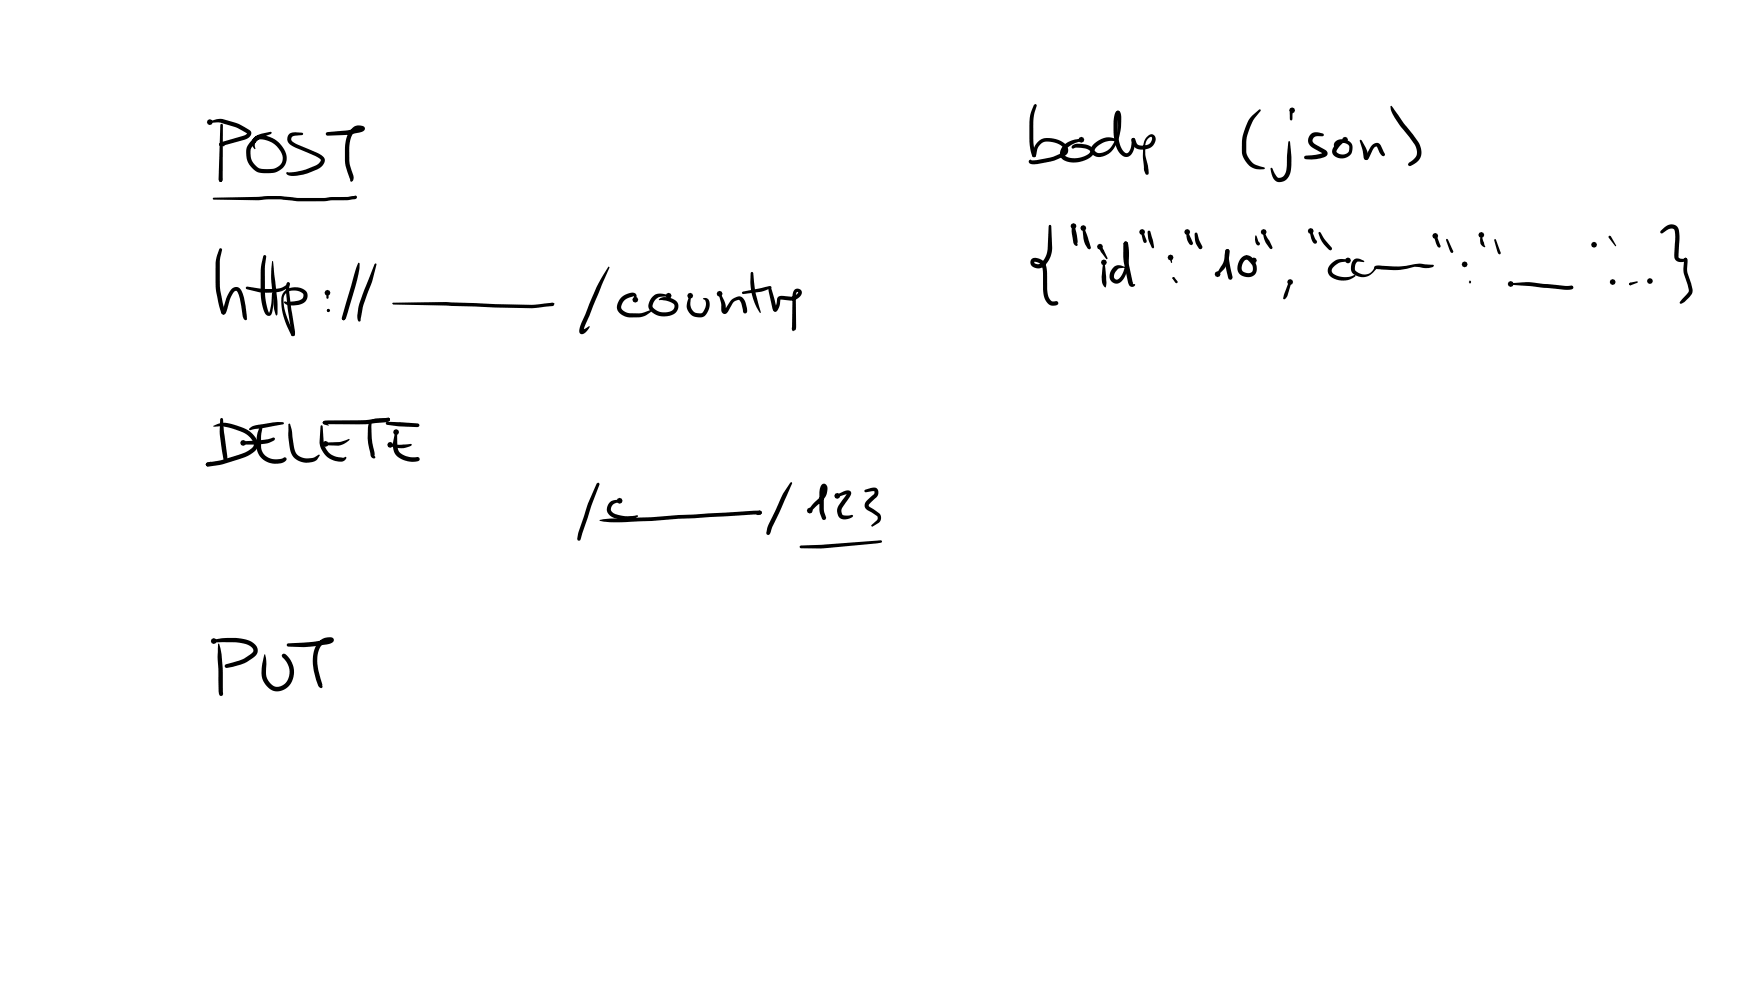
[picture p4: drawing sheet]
<svg xmlns="http://www.w3.org/2000/svg" width="525mm" height="297mm" viewBox="0 0 525 297" stroke-linecap="round" stroke-linejoin="round" font-family="sans-serif">
<g fill="#000">
<path d="M62.9 36.4a7.3 7.3 0 0 1 6.5 0 16.5 16.5 0 0 1 5.8 2.9 1.97 1.97 0 0 1-1.7 2.5l-7 2 .1-.1-.7-.1-.2-.3 .5-.6 6.9-2 1-.7a20.1 20.1 0 0 0-7.7-3.2l-.9-.1-2.6 .2-.2-.3zM66.2 37.2h.6l.1 .3-.1 16.3-.2 .6-.4 .2-.3-.1-.3-.7zM97.8 39.8l6.3-.7 4.3-.8 .1 .6a1.97 1.97 0 0 0-2.7 1.3 9.1 9.1 0 0 0-1 4.9 15.5 15.5 0 0 0 1.3 8v.4a.85 .85 0 0 1-.9 .9l-.3-1.1a17.2 17.2 0 0 1-1.4-9.7 6.4 6.4 0 0 1 3.4-5.9l.8-.1a1.27 1.27 0 0 1 1.7 1.3l-1.3 .8-4.2 .8-5.7 .2-.3-.2-.2-.4zM310.2 31.5l.4-.3 .4 .4-.6 2.1a40.8 40.8 0 0 0 0 11.7l.3 1.2-.1 .4-.4 .1a2.41 2.41 0 0 1-1.1-2.3 32.9 32.9 0 0 1 .3-11.5zM334.8 33.4l.6-.2 .4 .1 .2 .5-.2 .4-.3 .2 .2-.2a17.2 17.2 0 0 0 .9 10.5 1.49 1.49 0 0 0 1.6 1.2 3.9 3.9 0 0 0 1.2-4l.2-.4 .4-.2 .4 .2a5.2 5.2 0 0 1-1.9 5.4 2.7 2.7 0 0 1-3.2-1.9 17.7 17.7 0 0 1-.6-11.4zM375.7 34.6l2-1.8 .4 .1 .1 .4-1.7 2a15.2 15.2 0 0 0-2.6 10.6 5.7 5.7 0 0 0 5.3 4.3l.3 .2-.3 .3a5.6 5.6 0 0 1-6.6-5.8 15 15 0 0 1 3.1-10.3zM417.3 31.7l8.2 10.8a4.5 4.5 0 0 1-2.6 7.3l-.4-.2-.1-.3 .3-.5 1.3-.9a3.1 3.1 0 0 0 .4-4.6l-3.5-4.5a15.3 15.3 0 0 1-3.8-6.8zM63.9 59.3l13.5-.3 3-.2h3.7l5.3 .5 7.8 .1 2.5-.3a23.1 23.1 0 0 0 6.5-.3l.4-.2 .5 .5-.2 .4-.7 .2a23.7 23.7 0 0 1-6.5 .3l-2.5 .3h-7.8l-5.3-.5h-4.2l-2.4 .2-13.4-.2-.2-.1zM66 53.3l.3-.2 .3 .3 .1 .8-.5 .3-.5-.5zM65.9 53.6l.7 .1 .1 .3-.2 .5-.7-.1-.1-.4zM65.9 43l.3-.1 1.2 .8-.2 .1-1.2-.1-.2-.4zM76.3 41.2l.5-.4a7.5 7.5 0 0 1 9.2 7.2 5 5 0 0 1-5.8 3.9 5.9 5.9 0 0 1-6.3-6.9 7.5 7.5 0 0 1 4.6-4.9l2.7-.6 .3 .3-.2 .4-3.2 1.2-1.3 1.2a4.7 4.7 0 0 0 0 7.1l.9 .7a6.8 6.8 0 0 0 6.1-.7 3.2 3.2 0 0 0 .3-4.5 6.1 6.1 0 0 0-6.9-3.2 1.99 1.99 0 0 0-.5 2.6l-.2 .1a2.3 2.3 0 0 1-.2-3.5z"/>
<path d="M86.8 40.1l.8-.3 1-.1 2 .1 .4 .3-.4 .4-2.4 .2a.96 .96 0 0 0-.8 .8 .96 .96 0 0 0 .4 1l1.5 .8 6.6 2.9a2.09 2.09 0 0 1 1.6 1.8 2.09 2.09 0 0 1-1.2 2.1l-.3 .2a17 17 0 0 1-8.7 2.4l-.6-.1a.82 .82 0 0 1-.7-.9l1.9-.1a19.2 19.2 0 0 0 7.4-2.3l.2-.2a.99 .99 0 0 0 .7-1.3l-1.6-1-6.7-2.9a2.27 2.27 0 0 1-1.1-3.8zM311.4 42.5a4.7 4.7 0 0 1 4.9-.9 4.6 4.6 0 0 1 4.1 3v1a2.51 2.51 0 0 1-1.5 1.4 21.9 21.9 0 0 1-9.3 2.2 .83 .83 0 0 1-.8-.3 .83 .83 0 0 1 0-.9l.3-.2 .3 .2v.5v-.4h.8a21.6 21.6 0 0 0 8.6-2.3 .94 .94 0 0 0 .1-1.7 5.8 5.8 0 0 0-6.5-1.1l-1.1 1.5-.6 2.4-.5 .2-.4-.1-.1-.4 .6-2.5zM319.1 43.5l1.1-.8 1.6-.7 2.9-.4 .1 .3-.3 .4-2.7 .9a3.5 3.5 0 0 0-2.5 2.9l.1 .4a6.2 6.2 0 0 0 7.7-1l-.5-.6a7 7 0 0 0-3.7-.7l-1 .4-.3-.2a1.09 1.09 0 0 1 1-1.2 8.2 8.2 0 0 1 4.6 .7 1.81 1.81 0 0 1 1 1.7 1.81 1.81 0 0 1-1.1 1.6 7.2 7.2 0 0 1-8.7 .2 3 3 0 0 1 .7-3.9zM335 33.3a1.12 1.12 0 0 1 1.1 .3 1.12 1.12 0 0 1 .3 1.2 14.1 14.1 0 0 1-3.3 10.9 4 4 0 0 1-5.3 .7 2.15 2.15 0 0 1 .7-3.6 5.7 5.7 0 0 1 6.9-.9l.2 .3-.2 .3-1.5-.2a5 5 0 0 0-5.5 2.9 2.21 2.21 0 0 0 3.1 .3 8.6 8.6 0 0 0 3.9-7.7l-.1-2.8-.5-1.2zM339.6 41.5l.7-.1 .8 1.8a3.1 3.1 0 0 0 3.6 0l.7-.8 .2-.9a.46 .46 0 0 0-.3-.5 .46 .46 0 0 0-.6 .3l-1 1.5a13.9 13.9 0 0 0 .7 7.3l.2 1.8-.1 .4-.4 .1-.3-.1-.6-1.2v-1.3a14.7 14.7 0 0 1 .2-7.8 2.38 2.38 0 0 1 2.6-1.6 2.43 2.43 0 0 1-1.2 4 3.9 3.9 0 0 1-4.6-.5l-.8-1.8zM386.7 42.2l.3 .3 .4 4.6a9.8 9.8 0 0 1-1 6.2 2.58 2.58 0 0 1-2.5 1.3 2.58 2.58 0 0 1-2.2-1.6l-.6-2.4 .3-.3 .3 .2a3.8 3.8 0 0 0 1.8 2.8 2.34 2.34 0 0 0 2.4-2.5l.3-5.6 .3-2.7zM393.2 40.3l.8-.5 .9-.2 1.9 .4 .4 .4-.5 .5h-2l-.7 .5a1.04 1.04 0 0 0 .1 1.5l3.6 2.1a1.16 1.16 0 0 1 .5 1.3 1.16 1.16 0 0 1-1.1 .9 10.4 10.4 0 0 1-5.7 .4l-.2-.4 .2-.4 .3-.1 3-.3 2.4-.6-.1 .3-2.6-1.5a2.59 2.59 0 0 1-1.2-4.3zM400.5 42.5a3.3 3.3 0 0 1 5.2 1.4 3.2 3.2 0 0 1-4.5 3.4 2.08 2.08 0 0 1-1.6-1.8 2.08 2.08 0 0 1 1.1-2.1l2.8-1.7 .2 .3-1.3 1.3a2.79 2.79 0 0 0-1.5 2.2l.1 .1a2.3 2.3 0 0 0 3.7-.5l.1-1a2.39 2.39 0 0 0-3.7-.7l-.3 .3 .1 .3a.52 .52 0 0 1-.7 0 .52 .52 0 0 1 0-.7zM408 42l.5 .1 1.6 3 .3 2-.2-.3 .3 .6-.2 .4a.8 .8 0 0 1-1.2-.6zM411.7 43.5a1.53 1.53 0 0 1 2.6 .2l1.2 2.6-.2 .4-.3 .1-.6-.4-1.3-2.5h-.3l-.7 .6-1.7 3.2-.5 .3-.5-.2-.2-.4 .2-.5 .4-.2-.2 .2zM65.9 74.5h.6l.1 .3-.6 2.8-.1 2.4a34.7 34.7 0 0 0 1.6 13.3l-.1-.1 .2 .5-.1 .4-.5 .2-.4-.1a24.5 24.5 0 0 1-1.9-9.9v-2.5a13 13 0 0 1 1.2-7.3zM79.1 76.6h.6l.2 .3a58.1 58.1 0 0 0 .1 14.6l.6 2.4 .7-2.5 .3-3.5 .2-.1 .2 .1a11.8 11.8 0 0 1-.6 6.3 1.21 1.21 0 0 1-1.3 .4 1.21 1.21 0 0 1-.8-1.1l-.2-.4a25.9 25.9 0 0 1-.9-10.5l.1-2.8z"/>
<path d="M81.6 78.4l.2-.2 .1 .2 .5 4.8a44.4 44.4 0 0 1 .8 11.2l-.3 .2a8.8 8.8 0 0 1-.9-4.6 37.4 37.4 0 0 1-.4-11.6zM107.4 78.9l.3-.2 .2 .3a34.6 34.6 0 0 1-2.4 10.7l-1.6 5.4-.5 .8a.65 .65 0 0 1-.8-.8zM112.4 79.2l.3-.2 .2 .3-1.4 5.4a32.6 32.6 0 0 0-3.3 11.2l-.1 .4a.82 .82 0 0 1-.9-1.1 22.2 22.2 0 0 1 2.5-9.4zM314.7 67.5h.6l.1 .3 .2 6.6a5.9 5.9 0 0 1-4 6.1 1.94 1.94 0 0 1-2.4-2.5l.1-.1a2.67 2.67 0 0 1 4 .7l.1 .1a5.7 5.7 0 0 1 .7 3.2v4.9a4.4 4.4 0 0 0 1.2 3.4l2 .2 .2 .5-.4 .6a2.77 2.77 0 0 1-3.8-2.3l-.4-2.3-.1-6a2.31 2.31 0 0 0-2.5-2.4v.1a1.2 1.2 0 0 0 1.7 .4l1.5-1.6 .6-1.8zM321.8 67.5h.5l.5 1.8 .5 4.1a.66 .66 0 0 1-.6 .2 .66 .66 0 0 1-.5-.5l-.2-.3a11.3 11.3 0 0 1-.3-5zM325 68.1l.3 .2 .7 2 1.2 3.8-.1 .5-.4 .2a5.6 5.6 0 0 1-1.8-4.2l-.2-2.2zM331.2 78.4l.2 .3 .5 5.3a1.83 1.83 0 0 1-.4 2.2 3.2 3.2 0 0 1-1-3.3l.4-4.2zM337.3 72.5l.9 .1 .2 .4-.3 .6-.8-.1-.2-.5zM337.3 72.5l.8 .1 .2 .6a30.1 30.1 0 0 0 1.4 11.1l.2 .8 .5 .1a.71 .71 0 0 1-.3 .7 .71 .71 0 0 1-.8 .1 1.62 1.62 0 0 1-.9-1.4 29.1 29.1 0 0 1-1.4-11.5zM342.4 69.3l.2-.1 .4 .2 1 2.8-.1 .5-.4 .2-.3-.1-.4-.8zM344.4 69.2l.3-.1 .4 .4 .7 2.3 .4 2.3-.3 .4-.4-.3-.9-2-.3-2.6zM356.2 69.3l1.6 3.3-.1 .7a1.2 1.2 0 0 1-1.5-1.2l-.3-1.3v-1.2z"/>
<path d="M358.5 69.8l.3-.1 .4 .4 .5 1.8 1 1.9-.1 .7-.5 .2a2.28 2.28 0 0 1-1.4-1.8l-.2-1.1zM367.7 74.9l.5-.3 .5 .2 .1 .5-.1 .4 .1-.3a10.7 10.7 0 0 0 .4 5.5l.6 2.3-.2 .5-.5 .2-.5-.2-.2-.5a17 17 0 0 1-.9-7.5zM372.4 77.3l1-.7h1.1l.9 .4 .9 .8 .1 .4-.3 .2-1.3-.6a1.88 1.88 0 0 0-2.3 2v.6a1.85 1.85 0 0 0 1.4 1.4 1.85 1.85 0 0 0 1.9-.8l-.2-1.6-1.2-1.4-1-.4a.71 .71 0 0 1 .4-.9 .71 .71 0 0 1 .8 .2l.5 .2a4.7 4.7 0 0 1 1.8 2.4 2.7 2.7 0 0 1-.8 3.1 2.7 2.7 0 0 1-3.1 .2 2.86 2.86 0 0 1-1.3-4.4zM376.7 70.5l1.3 2.6a.69 .69 0 0 1-.8 .4 .69 .69 0 0 1-.5-.7l-.2-1v-1.1zM379.1 69.4l1.7 2.8 .9 1.9-.1 .5-.3 .1-.4-.2-1.2-1.7a5 5 0 0 1-.6-3.4zM393 69l.2-.1 .4 .3 1.5 3.3-.1 .4a1.14 1.14 0 0 1-1.5-1l-.6-2.5zM395.6 69.6l.6 .1 1.2 2.1 2.1 2.4v.7l-.4 .2a8.6 8.6 0 0 1-3.6-5.3zM399.4 79l1.1-.9 1-.4 1-.1 2.2 .4-.2 .3-1.9 .3a3.3 3.3 0 0 0-3.1 2.7l.2 .4a6.2 6.2 0 0 0 6.7 .7l.3 .2a5.6 5.6 0 0 1-8.2-.6 2.54 2.54 0 0 1 .9-3zM406.2 77.8l.5-.3h.8l1.8 .9-.2 .2-1.3-.2a1.53 1.53 0 0 0-1.4 2l.1 .4a3.2 3.2 0 0 0 3 1.5 3.2 3.2 0 0 0 2.7-2.1 1.52 1.52 0 0 1 2-.6l5.7 .3 5.9-.9 4 .4 .4 .3a4.6 4.6 0 0 1-4.4 .4l-1.6-.1-2.2 .6-3.3 .4-5.8-.3 .2-.3a4.6 4.6 0 0 1-7.4 1.4 3.6 3.6 0 0 1 .5-4zM430.3 70.4l.3-.1 .4 .3 .8 2.2a.88 .88 0 0 1-.1 1.5l-.4-.3-.4-.9-.8-2.3zM433.9 71.7l.5 .1 1.5 3.4v.5l-.3 .2-.4-.3-1.4-3.6zM444.3 70.4l1.3 3.6-.2 .1-.3-.1a2.19 2.19 0 0 1-1-2.7z"/>
<path d="M448.5 71.6l.3 .2 1.4 4-.4 .5-.3-.3-.3-.7-1-3.3zM482.6 70.8h.6l1.6 2.8-.1 .2-2.1-2.6zM498.2 69.2l1.2-1.1a2.44 2.44 0 0 1 2.6-.8 2.44 2.44 0 0 1 1.7 2l.1 2.5-.3 5.2 .2 .3a1.55 1.55 0 0 0 1.8 0l.5 .1 .1 .3-.2 .4a2.15 2.15 0 0 1-2.5 .3 2.15 2.15 0 0 1-1.1-2.2l.3-5-.2-2a1.11 1.11 0 0 0-1.7-.5l-2.2 1.3-.5-.4zM505.3 77.4l.6-.1 .3 .4-.2 .4h-.5l-.3-.4zM505.4 77.4l.3-.1 .5 .5v3.7l1.5 5.1-.1 1.3a6.7 6.7 0 0 1-2.3 2.7l-1.1 .5-.3-.4 2.7-3.5-.3-1.8-1.3-4.1zM69.5 86.7a1.79 1.79 0 0 1 3.1 .7 29.2 29.2 0 0 1 1.5 7.8v.4a.63 .63 0 0 1-.7 .3 .63 .63 0 0 1-.4-.6l-.2-.5a20.7 20.7 0 0 0-1.5-7.2 .59 .59 0 0 0-.5-.4 .59 .59 0 0 0-.6 .3l-1.1 1.9-.7 2.4a2.68 2.68 0 0 1-1.2 2.5l-.6-.2-.1-.4 .3-.6-.1 .1 1.4-4.3zM73.8 86l.4-.1 4.9 .7a10.7 10.7 0 0 0 6-.6l.8-.6 .2-.7 .4-.1a.97 .97 0 0 1 .4 1 .97 .97 0 0 1-.8 .7 6.8 6.8 0 0 1-4.8 1.4l-3.4-.1-3.9-.9-.3-.4zM86.1 84.7h.7l.1 .7a19.6 19.6 0 0 0 .5 7.2l1.1 6.8a.85 .85 0 0 1-.1 .9 .85 .85 0 0 1-.9 .3l-1.2-7.8a20.9 20.9 0 0 1-.3-7.8zM102.7 95.1l.7-.6 .4 .2-.4 1.2-.3 .1-.4-.1-.2-.4zM117.7 90.8l16.2-.3 25.6 .9 6.1-.7 .8 .3-.4 .7-.2 .1-6.3 .6-41.6-1.1-.2-.3zM182.5 80l.3 .2-7.1 17-.6 2.2-.6-.4 2.2-1.2 .2 .1a2.91 2.91 0 0 1-2.7 2.2 2.64 2.64 0 0 1 .1-3l1.3-2.9a58.4 58.4 0 0 1 6.9-14.2zM186.4 89.2a4.6 4.6 0 0 1 4.1-1.3l.5 .8-.4 1.3-.4-1.1a3.6 3.6 0 0 0-3.8 3.6l.9 .9 1.6 .5h3.6l3.1-1.1 .2 .1-.2 .3a5.9 5.9 0 0 1-3.9 1.9l-2.9 .1a3.5 3.5 0 0 1-3.7-3.2l.4-1.5z"/>
<path d="M195.7 89a3.1 3.1 0 0 1 3.2-.9l1.9 .6-.2 .2h-1.8a2.99 2.99 0 0 0-3 3.1 4.4 4.4 0 0 0 6.3 .5h.1a1.1 1.1 0 0 0-.2-1.5 6.2 6.2 0 0 0-4.2-1 .58 .58 0 0 1 .6-.8 4 4 0 0 1 5.1 2.2 3.2 3.2 0 0 1-3.7 3.4 4.5 4.5 0 0 1-5.3-3.1l.4-1.4zM206.8 88.6l.3-.2 .2 .3-.2 1.9a2.58 2.58 0 0 0 .9 2.8 2.58 2.58 0 0 0 2.8 .2l.9-1.9 .1-1.1-.4-.7a.37 .37 0 0 1-.3-.1 .37 .37 0 0 1-.1-.4 1.58 1.58 0 0 1 1.6 .5 1.58 1.58 0 0 1 .3 1.6 3.7 3.7 0 0 1-2.4 3.6 3.6 3.6 0 0 1-4.3-4.7zM215.6 87.9l.6 .1 1.3 2.7 .2 2.3h-.4l1.7-2.7a2.99 2.99 0 0 1 3.7-1.1l.9 1.2 .5 2.4a.9 .9 0 0 1-.6 1.2 1.26 1.26 0 0 1-.7-1.4l-.4-1.7-.5-.9a1.86 1.86 0 0 0-2.1 .8l-1.2 2.3a1.13 1.13 0 0 1-1.4 1 1.13 1.13 0 0 1-.8-1.5l-.1-1.6zM222.7 87.5l8-1.7a.51 .51 0 0 1 .6 .1 .51 .51 0 0 1 .1 .6l1.8 6.4a.75 .75 0 0 1-.9 .4 .75 .75 0 0 1-.6-.8l-1.1-5.4 .1-1 .3 .4-2.7 1-5.4 .7-.2-.2zM225.3 81.6l.3-.1 .4 .4 .6 5.5 1.6 6.2-.1 .2a16.2 16.2 0 0 1-3-9.2zM233.4 89.1l1.1-.4 2.9 .3a2.24 2.24 0 0 0 2-1.4h.1a.33 .33 0 0 0-.4-.1 .33 .33 0 0 0-.2 .4l-.1 10.1a1.2 1.2 0 0 1-.9 1.3l-.4-.9 .2-9.8a1.61 1.61 0 0 1 2.1-1.9 1.52 1.52 0 0 1 .7 1.5 1.52 1.52 0 0 1-1.1 1.2l-1.1 .6-1 .1-3.2-.4-.2 1.8a2.22 2.22 0 0 1-1.3 2l-.5-.2-.1-.4 .1-.5 .5-.1-.3 .1 .6-1.2zM337.3 72.6a.91 .91 0 0 1 1 .1 .91 .91 0 0 1 .2 1 13.9 13.9 0 0 1-2 10.6 2.18 2.18 0 0 1-2.9 .2 2.18 2.18 0 0 1-.5-2.9 2.61 2.61 0 0 1 3.3-2l1.1 .5-1.2 .3a2.3 2.3 0 0 0-1.8 3.2 .81 .81 0 0 0 1.2-.1l.2-.2a11.9 11.9 0 0 0 1.3-9.9l.2 .2-.3-.6zM367.8 74.8l.4-.2 .4 .2a7.6 7.6 0 0 1-1.4 5.9l-1.7 1.7h-.5v-.3l2.1-3.6 .4-1.7zM386.7 84.4l.3-.2 .3 .1 .1 .4-1.2 4-.9 1.1a1.03 1.03 0 0 1-.1-1.4zM453.2 84.9l5.9-.3 10.4 1.1 1.9-.1 .5 .2 .1 .4-.4 .5-2.2 .2-16.2-1.5-.2-.3zM85.6 87.1a4.7 4.7 0 0 1 6.6 .8 2.8 2.8 0 0 1-2.7 3.5l-3 .1-.9-.4-.4-.5 .2-.3 1 .2a8.2 8.2 0 0 0 4-.8 1.18 1.18 0 0 0 .6-1.1 1.18 1.18 0 0 0-.7-1 3.5 3.5 0 0 0-5 1l-.1 .1a12.8 12.8 0 0 0 1.6 8.1l1.6 3.4-.1 .4-.4 .2-.4-.2a20.9 20.9 0 0 1-3.1-11l.3-1.3zM61.8 138.9l1.4-.5 .4 .4-1.3 1-.4-.2z"/>
<path d="M61.9 138.8l.4-.1 .4 .1 .2 .4-.2 .5-.4 .1-.4-.1-.2-.5zM64 127.7l.1-.1a6.8 6.8 0 0 1 6.1-.3 10.2 10.2 0 0 1 6.2 3.6 3.2 3.2 0 0 1-1.2 5.3l-3.3 1.4a29.2 29.2 0 0 1-9.6 2.2l-.4-.2-.2-.4 .2-.4 .4-.2a39.3 39.3 0 0 0 10.9-2.8l2.2-1.3a1.71 1.71 0 0 0 0-2.9 7.8 7.8 0 0 0-4.6-2.8l-2.2-.6a9.3 9.3 0 0 0-4.4-.3zM66.2 125.4l.3-.1 .4 .4 1.3 11.9a.71 .71 0 0 1-.2 .8 .71 .71 0 0 1-.7 .1l-1.4-8.6zM72.6 132.4l6.7-.6 2.8-.6 .4 .4-.2 .4a9.4 9.4 0 0 1-5.4 1.3h-4l-.3-.2zM74.9 128.4l.6-.5a27.6 27.6 0 0 1 9.2-1.3l.4 .1v.4l-10 1.9-.4-.3zM78 128h.6l.1 .5a17.2 17.2 0 0 0-.1 6.8 4.9 4.9 0 0 0 6.1 2.1l.7-.3 .4 .1a1.22 1.22 0 0 1-.9 1.5 5.7 5.7 0 0 1-7.9-5.7l.2-2.8zM86.5 127.2l.3-.3 .2 .3 .5 1.5 .6 5a3.8 3.8 0 0 0 4.4 3.7l1.6-.2 1.6-1 .2 .3-.8 1.3-.9 .6a6.1 6.1 0 0 1-3.6 .1 4.7 4.7 0 0 1-3.7-4.6l-.4-2.9zM96.3 127.6h.4l.1 .2 .3 4.7a5.3 5.3 0 0 0 6.4 4.5l.2-.1a.78 .78 0 0 1-.5 1.2 6 6 0 0 1-7.3-5.6zM97 126.3l.6-.2 3.2-.1a83.4 83.4 0 0 0 14.9-.7h.5l-.2 .1 .5-.2a.73 .73 0 0 1 .3 1 .73 .73 0 0 1-.9 .4h-.3a75.3 75.3 0 0 1-14.8 .6l-3.2-.2-.4 .2-.4-.5zM97.4 132.8l4.6-.3 2.7-.9 .2 .2a5.7 5.7 0 0 1-3.4 1.8l-3.8-.1-.4-.4zM97 126.5h.6l1 1.1-1.6-.5-.2-.3zM116.1 125.4l.4-.2 .4 .2v.7l-.4 .2-.4-.2z"/>
<path d="M115.8 126.6h4.1l5.4 .3 .4 .2 .1 .4-.1 .4-.4 .1-5.8-.2-3.4-.4-.4-.5zM111.1 126.1l1.4-.6 3.9-.3 .5 .2 .1 .3-.2 .4-.3 .2-3.4-.3a1.53 1.53 0 0 0-1.7 2v.3a24.6 24.6 0 0 0 1 7.5l-.1 .8 .3 .4a.82 .82 0 0 1-.9 .3 .82 .82 0 0 1-.5-.8l-.2-.9a18.1 18.1 0 0 1-.5-8.2zM116.8 133.1l.3-.1a16.5 16.5 0 0 0 6.1 .1l.3 .3a5.6 5.6 0 0 1-4.7 .8l-1.8-.5-.3-.3zM118.5 129.5l.3-.3 .3 .2 .1 3.2a3.4 3.4 0 0 0 2.7 4.2l1.8 .3 1.6-.1 .4 .2 .2 .4-.1 .4a6 6 0 0 1-7.7-2.9l-.2-2.1zM179 145l.4-.3 .3 .1 .1 .5-2.3 6.1-3.3 10.3-.5 .4-.4-.1-.1-.4 .4-2.2 2.8-8.5zM179.9 155.9a25.5 25.5 0 0 1 7.8-.5l38.7-2.3h1.7l.4 .6-.2 .4-.4 .2-24.3 1.2a177.9 177.9 0 0 1-21.5 1l-2.1-.3zM182.9 150.6l1.3-.7h1.9l.1 .2-.3 .4-1.2 .3a1.68 1.68 0 0 0-1.5 1.6 1.68 1.68 0 0 0 1.4 1.7 12.1 12.1 0 0 0 6.6 .3l.2 .3a5.8 5.8 0 0 1-5.9 .9l-1.2-.3a2.72 2.72 0 0 1-2.2-1.9 2.72 2.72 0 0 1 .8-2.8zM226.9 153.4l1-.3 .4 .2 .2 .4-.3 .5-.9 .2-.4-.2-.2-.4zM237.1 144.7l.4-.1 .1 .4-5.8 12.8-.8 2.1-.3 .4-.7-.1-.1-.5 .7-2.5 4.3-9.1zM246.5 145.3a1.17 1.17 0 0 1 1.4 .1 1.17 1.17 0 0 1 .3 1.3l-.3 1.6a10.3 10.3 0 0 1-3.3 3.8l-1.3 1.3h-.7v-.6l1.1-1.5 1.5-1.5a3.8 3.8 0 0 0 1.8-3.4l-.1-.2h.6l-.4 1.5v5l.7 2.6-.1 .4-.5 .2-.6-.4-.8-2.8v-5.4zM251 148.3l2.4-1.1a1.14 1.14 0 0 1 1.6 0 1.14 1.14 0 0 1 0 1.6l-2.4 3.4-.2 1.3 .5 .9 1.2 .2 1.5-.3 .3 .4a2.72 2.72 0 0 1-4.5-.2l-.3-1.4 .3-1.2 2.8-4.1 .2 .3-3.2 .9-.4-.3zM259.4 146.9l1.8-.6a1.65 1.65 0 0 1 2.2 .7 1.65 1.65 0 0 1-.6 2.2l-2 1.9a.54 .54 0 0 0 .2 .9l2.8 1.9a1.94 1.94 0 0 1-.2 2.8l-1.9 1.2-.4-.3 1.8-1.7 .2-.8-.2-.4-2.7-1.7a1.73 1.73 0 0 1-.4-2.9l2.2-1.9 .1-.9-2.6 .3-.3-.1z"/>
<path d="M240 163.7l24.3-1.7 .3 .3-.3 .4-1.2 .2-16.8 1.5h-6l-.3-.2zM63.8 191.9l.3-.1a24.7 24.7 0 0 1 9.1-.2 4.2 4.2 0 0 1 4.1 3.2l-.1 1-.5 .7a13.9 13.9 0 0 1-8.6 3.7l-.6-.1-.1-.4 .4-.6a14.3 14.3 0 0 0 7.9-3.4l.3-.8a2.67 2.67 0 0 0-2.5-1.9 22.2 22.2 0 0 0-6.9-.5l-2.5 .1-.3-.1zM65.6 192.9a23.6 23.6 0 0 1 1.2 8.8l.1 6.4-.1 .4-.5 .2-.6-.5-.1-.9-.3-10.1 .1-4.1zM79.3 196.2h.1a7.6 7.6 0 0 1 .4 4.8 4.6 4.6 0 0 0 2.8 4.9 4 4 0 0 0 4.3-4.8 5.9 5.9 0 0 0-2.1-4l-.3-.5 .2-.5a1.42 1.42 0 0 1 1.8 .8 6.1 6.1 0 0 1-2.4 10.3 4.3 4.3 0 0 1-4.8-2.5l-.3-.5a9 9 0 0 1 0-6.7zM86.1 193l7.7-.6 5.2-.9-.1 .4 .3 .4a3.3 3.3 0 0 0-3.7 2.9l-.2 1.4a22.1 22.1 0 0 0 1.4 8.9l.1 .4a.72 .72 0 0 1-.7 .3 .72 .72 0 0 1-.6-.6 15.4 15.4 0 0 1-1.2-10.8 4.4 4.4 0 0 1 5.6-3.5 1.1 1.1 0 0 1 0 1.1 1.1 1.1 0 0 1-1 .6l-7.7 1-4.7-.1-.4-.2z"/>
<circle cx="66.2" cy="43.3" r=".5"/>
<circle cx="310.2" cy="46.6" r=".56"/>
<circle cx="67.1" cy="93.7" r=".61"/>
<circle cx="87.9" cy="100.2" r=".55"/>
<circle cx="97.2" cy="126.7" r=".43"/>
<circle cx="227.9" cy="153.7" r=".59"/>
</g>
<g fill="#000">
<path d="M387.4 33.1l.2-.3 .3 .3-.3 .2z" fill-rule="evenodd"/>
<path d="M387 33.5h.6l.1 .3v1.9l-.4 .4-.4-.4z" fill-rule="evenodd"/>
<path d="M387.4 33l.5 .2-.2 .8-.4 .2-.4-.4z" fill-rule="evenodd"/>
<path d="M329.6 74.2l.8-.5 .8 1.4-.1 .5-.4 .2-.4-.3z" fill-rule="evenodd"/>
<path d="M330.4 74.9l.3-.1 .4 .2 1.2 2.4-.3 .3-1.7-2.2z" fill-rule="evenodd"/>
<path d="M350.9 77.2l.3-.2 .2 .2-.2 .2z" fill-rule="evenodd"/>
<path d="M350.9 77.2h.5l.1 .7-.2 .2z" fill-rule="evenodd"/>
<path d="M351.1 77.9l.2-.2 .2 .2 .1 .8-.1 .2z" fill-rule="evenodd"/>
<path d="M439.4 78.9l.4 .4-.4 .3-.3-.3z" fill-rule="evenodd"/>
<path d="M439.1 79.3l.3-.3 .2 .3-.2 .2z" fill-rule="evenodd"/>
<path d="M477.9 73.1l.3-.2 .2 .5-.2 .4-.3-.1z" fill-rule="evenodd"/>
<path d="M98.2 92.7l.3-.1 .3 .5-.3 .5-.3-.2z" fill-rule="evenodd"/>
<path d="M98 87.6l.2-.1 .4 .3v1.5l-.4 .3-.3-.3z" fill-rule="evenodd"/>
<path d="M351.8 83.1l.5 .1 1 1.2-.1 .4h-.6l-.9-1.3z" fill-rule="evenodd"/>
<path d="M440.9 84.1l.4 .5-.4 .4-.3-.4z" fill-rule="evenodd"/>
<path d="M440.9 84.3l.2 .3-.2 .2-.3-.2z" fill-rule="evenodd"/>
<path d="M483.5 84.3l.3-.1 .2 .4-.2 .3-.3-.1z" fill-rule="evenodd"/>
<path d="M489 84.8l2.1-.5 .3 .3-2.3 .9-.4-.4z" fill-rule="evenodd"/>
<path d="M494.7 84h.6v.6l-.6-.1z" fill-rule="evenodd"/>
<circle cx="62.9" cy="36.6" r=".88"/>
<circle cx="387.6" cy="33.1" r=".88"/>
<circle cx="324.4" cy="41.9" r=".88"/>
<circle cx="403.5" cy="41.9" r=".88"/>
<circle cx="322" cy="67.8" r=".88"/>
<circle cx="325" cy="68.4" r=".88"/>
<circle cx="330" cy="74" r=".88"/>
<circle cx="330" cy="74" r=".49"/>
<circle cx="331.2" cy="78.7" r=".88"/>
<circle cx="342.6" cy="69.6" r=".88"/>
<circle cx="351.2" cy="77.2" r=".88"/>
<circle cx="356.2" cy="69.6" r=".88"/>
<circle cx="376.2" cy="78.1" r=".88"/>
<circle cx="379.1" cy="69.6" r=".88"/>
<circle cx="393.2" cy="69.3" r=".88"/>
<circle cx="404.4" cy="78.1" r=".88"/>
<circle cx="430.6" cy="70.7" r=".88"/>
<circle cx="439.4" cy="79.3" r=".88"/>
<circle cx="444.4" cy="70.4" r=".88"/>
<circle cx="478.2" cy="73.4" r=".88"/>
<circle cx="478.2" cy="73.4" r=".43"/>
<circle cx="98.2" cy="87.8" r=".88"/>
<circle cx="98.2" cy="87.8" r=".32"/>
<circle cx="98.5" cy="93.1" r=".5"/>
<circle cx="190.6" cy="89.8" r=".88"/>
<circle cx="200.6" cy="88.7" r=".88"/>
<circle cx="207.1" cy="88.7" r=".88"/>
<circle cx="215.9" cy="88.1" r=".88"/>
<circle cx="352" cy="83.4" r=".33"/>
<circle cx="365.3" cy="82.2" r=".88"/>
<circle cx="387" cy="84.6" r=".88"/>
<circle cx="453.2" cy="85.1" r=".88"/>
<circle cx="483.8" cy="84.6" r=".37"/>
<circle cx="483.8" cy="84.6" r=".88"/>
<circle cx="489.1" cy="85.1" r=".4"/>
<circle cx="495" cy="84.3" r=".4"/>
<circle cx="495" cy="84.3" r=".88"/>
<circle cx="72.9" cy="132.8" r=".88"/>
<circle cx="97.7" cy="133.1" r=".88"/>
<circle cx="117.1" cy="133.4" r=".88"/>
<circle cx="118.8" cy="129.5" r=".88"/>
<circle cx="185.9" cy="150.1" r=".88"/>
<circle cx="242.9" cy="153.1" r=".88"/>
<circle cx="251.2" cy="148.7" r=".88"/>
<circle cx="64.1" cy="192.2" r=".88"/>
</g>
</svg>
